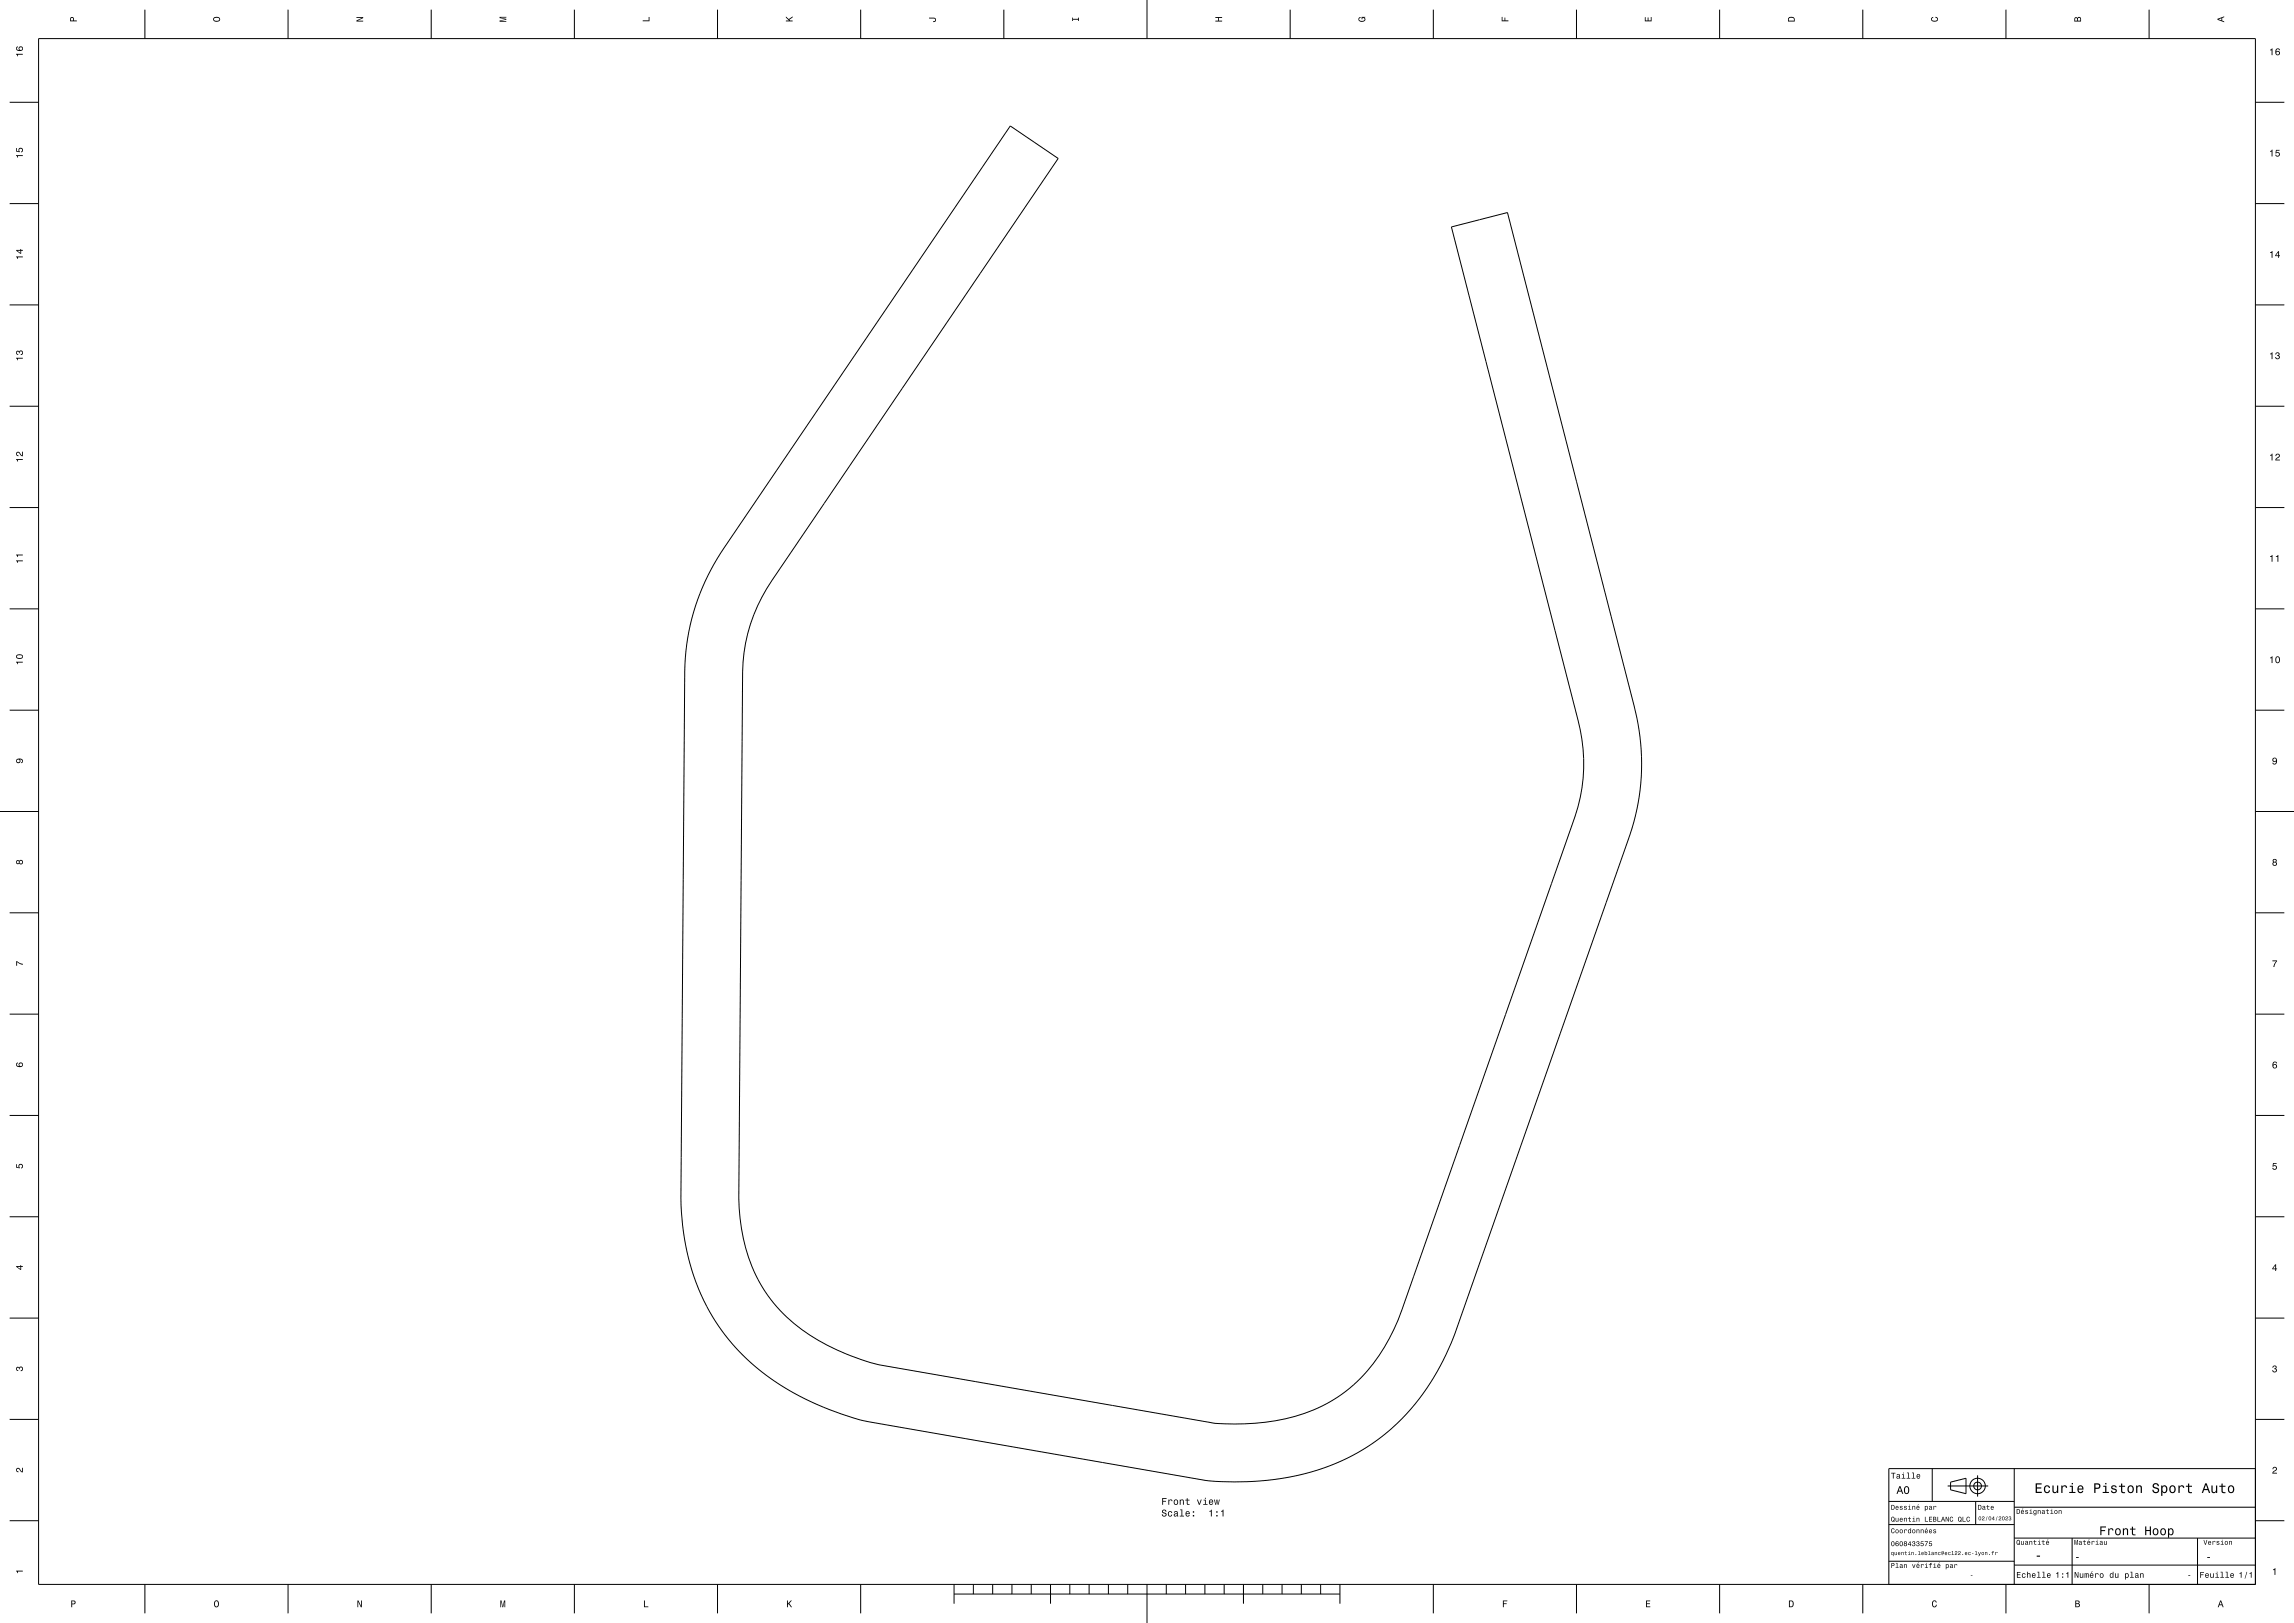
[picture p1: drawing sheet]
<svg xmlns="http://www.w3.org/2000/svg" width="1189mm" height="841mm" viewBox="0 0 1189 841" stroke-linecap="round" stroke-linejoin="round" font-family="sans-serif">
<g fill="none" stroke="#000" stroke-width=".52">
<path d="M75 5v15M149 5v15M223 5v15M298 5v15M372 5v15M446 5v15M520 5v15M595 0v20M669 5v15M743 5v15M817 5v15M891 5v15"/>
<path d="M965 5v15M1040 5v15M1114 5v15M20 20h1149v801h-1149zM5 53h15M1169 53h15M524 65l24 17-148 219a87 87 0 0 0-15 53l-2 264a84 84 0 0 0 21 61 107 107 0 0 0 60 30l154 26a105 105 0 0 0 74-10 85 85 0 0 0 35-46l88-252a88 88 0 0 0 1-60l-64-249 29-8 66 256a116 116 0 0 1-4 71l-88 252a121 121 0 0 1-34 51l-8 7-7 5-9 4-9 4-10 3-10 2-10 2-12 1a123 123 0 0 1-30-2l-157-28a135 135 0 0 1-32-9l-11-5-9-5-8-5-8-6-7-7-7-7-5-8-5-8a114 114 0 0 1-13-43l-1-14 2-273a119 119 0 0 1 25-72zM5 106h15M1169 106h15M5 158h15M1169 158h15M5 211h15"/>
<path d="M1169 211h15M5 263h15M1169 263h15M5 315h15M1169 315h15M5 368h15M1169 368h15M0 421h20M1169 421h20M5 473h15M1169 473h15M5 526h15"/>
<path d="M1169 526h15M5 578h15M1169 578h15M5 631h15M1169 631h15M5 683h15M1169 683h15M5 735h15M1169 735h15M979 778h65M1002 761v17M1009 770h21"/>
<path d="M1011 768l8-2v8l-8-2zM1024 778v12M1025 765v11M1044 761v60M1169 761h-190v60M5 788h15M979 790h65M1044 797h125M1044 781h125M1074 797v24M1139 797v24M1169 788h15"/>
<path d="M979 809h65M1044 811h125M75 821v15M149 821v15M223 821v15M298 821v15M372 821v15M446 821v15M494 826h200M494 821v10M505 821v5M515 821v5"/>
<path d="M524 821v5M535 821v5M544 821v10M554 821v5M565 821v5M574 821v5M584 821v5M595 821v20M604 821v5M615 821v5M625 821v5M634 821v5"/>
<path d="M645 821v10M655 821v5M664 821v5M675 821v5M685 821v5M694 821v10M743 821v15M817 821v15M891 821v15M965 821v15M1040 821v15M1114 821v15"/>
<circle cx="1025" cy="770" r="2"/>
<circle cx="1025" cy="770" r="4"/>
</g>
<g fill="#000">
<path d="M37 9l-1 2h4h-2v-2zM37 9h1v2h-1z" fill-rule="evenodd"/>
<path d="M111 9a1.7 1.7 0 0 0 1 2 1.7 1.7 0 0 0 2-2h-1zM111 10a1.3 1.3 0 0 1 2-1 1.3 1.3 0 0 1 0 2h-2z" fill-rule="evenodd"/>
<path d="M185 9h3l-3 2h3h-3l3-2h-3z" fill-rule="evenodd"/>
<path d="M259 9h3h-3l3 1-3 1h3h-3l3-1-3-1z" fill-rule="evenodd"/>
<path d="M333 11h3v-2h1v2h-4z" fill-rule="evenodd"/>
<path d="M407 9l2 1 2-2-2 2 2 1h-4h2z" fill-rule="evenodd"/>
<path d="M482 9h2a1.2 1.2 0 0 1 1 1 1.2 1.2 0 0 1-1 1 .7 .7 0 0 0 1-1 .7 .7 0 0 0-1 0h-2z" fill-rule="evenodd"/>
<path d="M556 9v1h3v-1v2v-1h-3v1z" fill-rule="evenodd"/>
<path d="M630 9h3h-1v2h1h-3h1v-2h-1z" fill-rule="evenodd"/>
<path d="M704 9h1v1a1.2 1.2 0 0 0 1 1 1.2 1.2 0 0 0 1-2h-1v1v-1h2h-1h1a1.7 1.7 0 0 1-2 2 1.7 1.7 0 0 1-2-2z" fill-rule="evenodd"/>
<path d="M778 9h1v2h1v-2v2h2h-4z" fill-rule="evenodd"/>
<path d="M853 9v2h1v-2v2h2v-2v2h-3z" fill-rule="evenodd"/>
<path d="M927 9v2h3v-2zM927 9h2l1 2h-3z" fill-rule="evenodd"/>
<path d="M1001 9h1l-1 1a1.3 1.3 0 0 0 2 1 1.3 1.3 0 0 0 1-2h-1h1a1.6 1.6 0 0 1-1 2 1.6 1.6 0 0 1-2-2z" fill-rule="evenodd"/>
<path d="M1075 9v2h4v-1a1 1 0 0 0-1-1 1 1 0 0 0-1 0zM1076 10l1 1h-1zM1077 9h1v2h-1z" fill-rule="evenodd"/>
<path d="M1149 10l4 2-1-1v-2l1-1zM1150 10l1-1v2z" fill-rule="evenodd"/>
<path d="M8 28l1 1v-1h3zM9 24a1.6 1.6 0 0 0 1 3 1.8 1.8 0 0 0 2-3 1.2 1.2 0 0 0-2 0 1.2 1.2 0 0 0 0 2l-1-1v-1zM10 25a1 1 0 0 1 2 0 1 1 0 0 1-2 0z" fill-rule="evenodd"/>
<path d="M1177 26v3h1v-4zM1180 25a1.6 1.6 0 0 0-1 3 1.6 1.6 0 0 0 3 0l-1-1h-1v-1h1h1l-1-1zM1180 28a.7 .7 0 0 1 1 0 .7 .7 0 0 1-1 0z" fill-rule="evenodd"/>
<path d="M8 80l1 2v-1h3v-1zM8 77v2h2a1 1 0 0 1 0-2 .9 .9 0 0 1 1 0v2a1.2 1.2 0 0 0 1-2 1.2 1.2 0 0 0-2 0 1.2 1.2 0 0 0 0 1h-1z" fill-rule="evenodd"/>
<path d="M1177 78v1v2h1v-3zM1180 78l-1 2a1.1 1.1 0 0 1 2-1 1 1 0 0 1 0 2l-2-1a1.2 1.2 0 0 0 2 1 1.2 1.2 0 0 0 1-1 1.2 1.2 0 0 0-2-1v-1h2z" fill-rule="evenodd"/>
<path d="M8 133l1 1v-1h3zM8 130l3 1v-1h1l-1-1v1zM9 130h2v1z" fill-rule="evenodd"/>
<path d="M1177 131v3h1v-4zM1181 130l-2 3h2v1l1-2h-1v-2zM1181 131v1h-1z" fill-rule="evenodd"/>
<path d="M8 185l1 2v-1h3v-1zM9 182l-1 1 1 1v-1a.6 .6 0 0 1 0-1 .7 .7 0 0 1 1 1 .7 .7 0 0 1 1-1 .7 .7 0 0 1 1 1 .7 .7 0 0 1-1 1 1.2 1.2 0 0 0 1-2 1.2 1.2 0 0 0-2 0z" fill-rule="evenodd"/>
<path d="M1177 183v1v2h1v-3zM1180 183l-1 1h1a.6 .6 0 0 1 0-1 .6 .6 0 0 1 1 0 .6 .6 0 0 1 0 1h-1a.7 .7 0 0 1 1 1 .7 .7 0 0 1-1 1 .7 .7 0 0 1 0-1h-1a1.1 1.1 0 0 0 2 1 1.1 1.1 0 0 0 0-2 1 1 0 0 0 0-1 1 1 0 0 0-1 0z" fill-rule="evenodd"/>
<path d="M8 238l1 1v-1h3zM9 234l-1 2h1h1a.8 .8 0 0 1-1-1 .8 .8 0 0 1 1-1 .8 .8 0 0 1 0 1l2 1v-2h-1v2a1.5 1.5 0 0 0-2-2z" fill-rule="evenodd"/>
<path d="M1177 236v3h1v-4zM1180 235l-1 1h1a.8 .8 0 0 1 1 0 .8 .8 0 0 1-1 1l-1 2h3v-1h-2a1.4 1.4 0 0 0 2-2 1.3 1.3 0 0 0-2-1z" fill-rule="evenodd"/>
<path d="M8 290l1 2v-1h3v-1zM8 287l1 2v-1h3v-1z" fill-rule="evenodd"/>
<path d="M1177 288v1v2h1v-3zM1180 288v1v2h1v-3z" fill-rule="evenodd"/>
<path d="M8 343l1 1v-1h3zM9 339l-1 1a1.7 1.7 0 0 0 2 1 1.7 1.7 0 0 0 2-1l-1-1zM9 340a1.3 1.3 0 0 1 1-1 1.3 1.3 0 0 1 1 2h-2z" fill-rule="evenodd"/>
<path d="M1177 341v3h1v-4zM1180 341l-1 2 1 1a1.6 1.6 0 0 0 2-2 1.6 1.6 0 0 0-2-1zM1180 341a1.3 1.3 0 0 1 1 1 1.3 1.3 0 0 1-1 1z" fill-rule="evenodd"/>
<path d="M9 393a1.2 1.2 0 0 0-1 2 1.2 1.2 0 0 0 2 0 1.2 1.2 0 0 0 0-1h1v1a1.3 1.3 0 0 0 1-1 1.3 1.3 0 0 0-2-1zM9 394a.7 .7 0 0 1 1 0 .7 .7 0 0 1-1 0z" fill-rule="evenodd"/>
<path d="M1178 393a1.1 1.1 0 0 0 0 2 1.1 1.1 0 0 0 2 0 1 1 0 0 1-1 1 1 1 0 0 1-1-1 1.3 1.3 0 0 0 2 1 1.3 1.3 0 0 0 0-2l-1-1zM1178 394a1 1 0 0 1 2 0 1 1 0 0 1-2 0z" fill-rule="evenodd"/>
<path d="M9 446a1 1 0 0 0-1 1 1 1 0 0 0 2 0 1.1 1.1 0 0 0 2 1 1.1 1.1 0 0 0 0-2 1.1 1.1 0 0 0-2 0zM10 447a1 1 0 0 1 2 0 1 1 0 0 1-2 0zM9 447a.6 .6 0 0 1 1 0 .6 .6 0 0 1-1 0z" fill-rule="evenodd"/>
<path d="M1178 445v2a1.1 1.1 0 0 0 0 1 1.1 1.1 0 0 0 2 0 1.1 1.1 0 0 0 0-1 1 1 0 0 0 0-2 1 1 0 0 0-2 0zM1178 448a1 1 0 0 1 2 0 1 1 0 0 1-2 0zM1178 446a1 1 0 0 1 2 0 1 1 0 0 1-2 0z" fill-rule="evenodd"/>
<path d="M8 498l4 1v1l-3-1v1h-1z" fill-rule="evenodd"/>
<path d="M1178 498h2l-1 3h-1v-1l2-2h-2z" fill-rule="evenodd"/>
<path d="M9 551a1.6 1.6 0 0 0 1 2 1.6 1.6 0 0 0 2-2 1.2 1.2 0 0 0-2 0 1.2 1.2 0 0 0 0 1h-1v-1zM10 552a1 1 0 0 1 2 0 1 1 0 0 1-2 0z" fill-rule="evenodd"/>
<path d="M1178 550a1.6 1.6 0 0 0 0 3 1.6 1.6 0 0 0 2 0v-1h-2l1-1h1v-1zM1178 553a1 1 0 0 1 2 0 1 1 0 0 1-2 0z" fill-rule="evenodd"/>
<path d="M8 603l1 2h1a1.2 1.2 0 0 1 0-2 1.2 1.2 0 0 1 2 1 1.2 1.2 0 0 1-1 2v-1a.8 .8 0 0 0 0-1 .8 .8 0 0 0-1 0 .8 .8 0 0 0 0 1h-2z" fill-rule="evenodd"/>
<path d="M1178 603h2h-2v1a1.2 1.2 0 0 1 2 1 1.2 1.2 0 0 1-1 1 1.2 1.2 0 0 1-1-1 .8 .8 0 0 0 1 1 1 1 0 0 0 0-2 .8 .8 0 0 0-1 1z" fill-rule="evenodd"/>
<path d="M8 656l3 2v-2h1h-1zM9 656h2v2z" fill-rule="evenodd"/>
<path d="M1179 655l-1 3h1v1h1v-2v-2zM1179 656v1h-1z" fill-rule="evenodd"/>
<path d="M9 709h1a1.2 1.2 0 0 1 2 0 1.2 1.2 0 0 1-1 2v-1a.7 .7 0 0 0 1-1 .7 .7 0 0 0-1 0 .7 .7 0 0 0-1 1v-1a.6 .6 0 0 0-1 0 .6 .6 0 0 0 0 1h-1z" fill-rule="evenodd"/>
<path d="M1178 708a1 1 0 0 1 2 0 1 1 0 0 1 0 1 1.2 1.2 0 0 1-1 2 1.2 1.2 0 0 1-1-1 .7 .7 0 0 0 1 1 .7 .7 0 0 0 1-1 .7 .7 0 0 0-1-1 .6 .6 0 0 0 0-1 .7 .7 0 0 0-1 1z" fill-rule="evenodd"/>
<path d="M9 761a2.1 2.1 0 0 1 2 1v-1h1v2l-2-1a.7 .7 0 0 0-1-1 .7 .7 0 0 0 0 1 .7 .7 0 0 0 1 0l-1 1-1-1z" fill-rule="evenodd"/>
<path d="M602 776v4h1v-2h1h-1v-1h2v-1zM606 777v3v-2h2a.9 .9 0 0 0-1-1 .9 .9 0 0 0-1 0zM608 778a1.5 1.5 0 0 0 3 0 1.5 1.5 0 0 0-3 0zM609 778a1 1 0 0 1 2 0 1 1 0 0 1-2 0zM611 777v3l2-3v3h1v-2a.9 .9 0 0 0-1-1 .9 .9 0 0 0-1 0zM615 776v1l-1 1h1v2h2l-1-1v-1l1-1h-1zM620 777l1 3h1l1-3h-1v2l-1-2zM624 777l1 1v1l-1 1h2l-1-1v-2zM625 776v1zM627 777a1.3 1.3 0 0 0 0 2 1.3 1.3 0 0 0 2 0 .9 .9 0 0 1-1 0 .9 .9 0 0 1-1 0l2-1-1-1zM627 778l1-1v1h-1zM629 777l1 3 1-3 1 3v-3l-1 2v-2l-1 2z" fill-rule="evenodd"/>
<path d="M980 780v2h1a1.3 1.3 0 0 0 1-1 1.3 1.3 0 0 0-1-1zM981 780a1 1 0 0 1 1 1 1 1 0 0 1-1 1zM983 781a1 1 0 0 0 0 1 1 1 0 0 0 1 0h-1v-1h1zM983 781h1h-1zM985 780v1l1 1h-1a.7 .7 0 0 0 1 0 .7 .7 0 0 0 0-1h-1h1v-1zM987 780v1l1 1h-1a.7 .7 0 0 0 1 0 .7 .7 0 0 0 0-1h-1h1v-1zM989 780l1 2h-1h2h-1v-2zM991 780v2l1-1 1 1v-1zM994 781a1 1 0 0 0-1 1 1 1 0 0 0 2 0h-1v-1h1zM994 781h1h-1zM998 780v3v-1a.9 .9 0 0 0 1-1 .9 .9 0 0 0-1 0zM998 781a.7 .7 0 0 1 1 0 .7 .7 0 0 1-1 0zM1000 780v1h1a.7 .7 0 0 0-1 1h1v-2zM1000 782a.5 .5 0 0 1 1 0 .5 .5 0 0 1-1 0zM1002 780v2l1-1h1z" fill-rule="evenodd"/>
<path d="M980 763l1 1v2v-2l1-1zM983 764v1l1-1v1a.8 .8 0 0 0-1 0 .8 .8 0 0 0 1 1h1v-2zM983 765a.5 .5 0 0 1 1 0 .5 .5 0 0 1-1 0zM986 764v2h2h-1v-2zM986 763h1zM988 763h1v3h-1h2h-1v-3zM991 763h1v3h-1h2h-1v-3zM994 764a1.1 1.1 0 0 0-1 2 1.1 1.1 0 0 0 2 0v-1a.8 .8 0 0 1-1 1 .8 .8 0 0 1 0-1h1v-1zM994 764h1v1h-1z" fill-rule="evenodd"/>
<path d="M984 770l-1 4h1v-1h2v1l-1-4zM985 771v1h-1zM987 771v2l1 1a1.8 1.8 0 0 0 2-2 1.8 1.8 0 0 0-3-1zM988 771a1.5 1.5 0 0 1 1 1 1.5 1.5 0 0 1-1 2l-1-2z" fill-rule="evenodd"/>
<path d="M1025 780v2h1a1.3 1.3 0 0 0 1-1 1.3 1.3 0 0 0-1-1zM1026 780a1 1 0 0 1 1 1 1 1 0 0 1-1 1zM1028 780v1a.7 .7 0 0 0-1 1 .7 .7 0 0 0 1 0h1v-2zM1028 782a.5 .5 0 0 1 1 0 .5 .5 0 0 1-1 0zM1030 780v1v1h1h-1v-1l1-1zM1032 781a1 1 0 0 0 0 1 1 1 0 0 0 1 0h-1v-1h1zM1032 781h1h-1z" fill-rule="evenodd"/>
<path d="M1055 769v5h3v-1h-2v-2h2h-2v-2h2zM1060 770a1.9 1.9 0 0 0 0 3 1.9 1.9 0 0 0 2 0l1-1h-1v1a1.2 1.2 0 0 1-2-1 1.2 1.2 0 0 1 2-1h1l-1-1zM1064 770v2a1.3 1.3 0 0 0 1 2 1.3 1.3 0 0 0 1-1v1h1v-4h-1v3h-1h-1v-3zM1068 770v4h1v-4h1l1 1a1.3 1.3 0 0 0-1-1 1.3 1.3 0 0 0-1 0zM1073 770h1v3h-2v1h4v-1h-2v-3zM1074 768v1v-1zM1077 770a1.9 1.9 0 0 0 0 3 1.9 1.9 0 0 0 3 0h-2l-1-1h3l-1-2h-1zM1078 770h1v1h-2zM1085 769v5h1v-2a1.6 1.6 0 0 0 3-1 1.6 1.6 0 0 0-2-2zM1086 769h1a.9 .9 0 0 1 1 1 .9 .9 0 0 1-1 1h-1zM1090 770h1v3h-1v1h3v-1h-1v-3zM1091 768v1h1v-1zM1095 770h-1a2 2 0 0 0 3 2 .9 .9 0 0 1-1 1 .9 .9 0 0 1-1-1h-1a1.4 1.4 0 0 0 2 2 1.4 1.4 0 0 0 1-2l-2-1a.8 .8 0 0 1 1-1 .8 .8 0 0 1 0 1h1l-1-1zM1099 769v1h-1h1l1 3 1 1v-1h-1v-1v-2h1h-1v-1zM1103 770a1.9 1.9 0 0 0 0 3 1.9 1.9 0 0 0 3 0v-1a1.7 1.7 0 0 0-1-2 1.7 1.7 0 0 0-2 0zM1104 771v-1a1.3 1.3 0 0 1 1 2 1.3 1.3 0 0 1-1 1zM1107 770v4h1v-3l1-1 1 1v3v-3a1.3 1.3 0 0 0-1-1 1.3 1.3 0 0 0-1 0zM1116 769a1.8 1.8 0 0 0 0 2 1.8 1.8 0 0 0 2 1 1.1 1.1 0 0 1-1 1 1.1 1.1 0 0 1-1-1 1.7 1.7 0 0 0 1 2 1.7 1.7 0 0 0 2-2 1.7 1.7 0 0 0-2-1 1 1 0 0 1 0-2 1 1 0 0 1 1 0 1 1 0 0 1 0 1h1v-1h-1zM1120 770v5h1v-2a1.8 1.8 0 0 0 2-1 1.8 1.8 0 0 0-2-2zM1121 771v-1a1.4 1.4 0 0 1 2 2 1.3 1.3 0 0 1-2 1zM1125 770a1.9 1.9 0 0 0 0 3 1.9 1.9 0 0 0 3 0v-1a1.7 1.7 0 0 0-1-2 1.7 1.7 0 0 0-2 0zM1125 771l1-1a1.3 1.3 0 0 1 1 2 1.3 1.3 0 0 1-2 1zM1129 770v4h1v-4h1l1 1a1.3 1.3 0 0 0-1-1 1.3 1.3 0 0 0-1 0zM1134 769v1h-1h1v3l2 1v-1h-1v-1v-2h1h-1v-1zM1143 769l-2 5h1v-2h2l1 2h1l-2-5zM1143 769l1 3h-1zM1146 770v2a1.3 1.3 0 0 0 1 2 1.3 1.3 0 0 0 2-1v1v-4l-1 3h-1v-3zM1151 769v1h-1h1l1 3 1 1v-1h-1v-1v-2h1h-1v-1zM1155 770a1.9 1.9 0 0 0 0 3 1.9 1.9 0 0 0 3 0v-1a1.7 1.7 0 0 0-1-2 1.7 1.7 0 0 0-2 0zM1156 771v-1a1.3 1.3 0 0 1 1 2 1.3 1.3 0 0 1-1 1z" fill-rule="evenodd"/>
<path d="M1178 760a1.2 1.2 0 0 1 2 1 1.2 1.2 0 0 1-1 1l-1 1h2v1h-2l1-2a.7 .7 0 0 0 1-1 .7 .7 0 0 0-1-1 .7 .7 0 0 0-1 1z" fill-rule="evenodd"/>
<path d="M603 782a1.8 1.8 0 0 0 1 3 .8 .8 0 0 1-1 0h-1a1.3 1.3 0 0 0 2 1 1.3 1.3 0 0 0 1-2 1.3 1.3 0 0 0-2 0 .7 .7 0 0 1 0-1 .7 .7 0 0 1 1 0v-1zM606 783a1.3 1.3 0 0 0-1 2 1.3 1.3 0 0 0 2 0h1a1 1 0 0 1-2 0 .9 .9 0 0 1 0-1 1 1 0 0 1 2 0l-1-1zM609 783l-1 1 2-1v1a1.1 1.1 0 0 0-2 1 1 1 0 0 0 1 1l2-1-1-2zM609 785a.6 .6 0 0 1 1 0 .6 .6 0 0 1-1 0zM612 782v1v2l-1 1h3l-1-1v-3zM615 783a1.3 1.3 0 0 0 0 2 1.3 1.3 0 0 0 1 0h1a.9 .9 0 0 1-1 0 .9 .9 0 0 1-1 0l2-1-1-1zM615 784l1-1v1h-1zM618 785v1h1v-1zM618 783v1h1v-1z" fill-rule="evenodd"/>
<path d="M627 783h1v3v-4zM630 785v1h1v-1zM630 783v1h1v-1zM633 783h1v3v-4z" fill-rule="evenodd"/>
<path d="M980 799l1 2a1.2 1.2 0 0 0 1-1 1.2 1.2 0 0 0-2-1zM981 799a.8 .8 0 0 1 1 1 .8 .8 0 0 1-1 1zM983 799a1.1 1.1 0 0 0-1 2 1.1 1.1 0 0 0 2 0v-1h-1v-1h1zM983 800a.5 .5 0 0 1 1 0 .5 .5 0 0 1-1 0zM985 799v2a1.2 1.2 0 0 0 1-1 1.2 1.2 0 0 0-1-1zM985 799a.8 .8 0 0 1 1 1 .8 .8 0 0 1-1 1zM987 799v1a.8 .8 0 0 0 0 1 .8 .8 0 0 0 1 0 .8 .8 0 0 0 0-1 .7 .7 0 0 0 0-1 .7 .7 0 0 0-1 0zM987 800a.5 .5 0 0 1 1 0 .5 .5 0 0 1-1 0zM987 799a.5 .5 0 0 1 1 0 .5 .5 0 0 1-1 0zM990 799l-1 2h1l1-1zM990 799v1h-1zM991 799h1v1v1l-1-1a.8 .8 0 0 0 1 1 .8 .8 0 0 0 0-1 .7 .7 0 0 0 0-1 .7 .7 0 0 0-1 0zM993 799h1v1h1l-1 1-1-1a.8 .8 0 0 0 1 1 .8 .8 0 0 0 1-1 .7 .7 0 0 0 0-1 1 1 0 0 0-2 0zM996 799l-1 1a1 1 0 0 1 2 0 .7 .7 0 0 1-1 1 .7 .7 0 0 1-1-1 .9 .9 0 0 0 1 1 .9 .9 0 0 0 1-1 .9 .9 0 0 0-1 0v-1h1zM998 799h1l-1 2 1-2zM1000 799v1a.7 .7 0 0 1 1 0 .7 .7 0 0 1 0 1 .7 .7 0 0 1-1-1 .9 .9 0 0 0 1 1 .9 .9 0 0 0 0-1 .9 .9 0 0 0-1 0v-1h1z" fill-rule="evenodd"/>
<path d="M980 787a1.1 1.1 0 0 0 2 0 1.1 1.1 0 0 0-2 0zM981 786l1 1-1 1a1.1 1.1 0 0 1-1-1 1.1 1.1 0 0 1 1-1zM982 787l1 1h1v-1l-1 1zM985 787a1 1 0 0 0 0 1 1 1 0 0 0 1 0h-1h1v-1zM985 787h1h-1zM987 787v1l1-1v1v-1zM989 786v1l1 1v1v-1v-1zM991 787l1 1h-1h2h-1v-1zM993 787v1l1-1 1 1v-1zM998 786v2h1h-1zM1000 786v2h1h-1v-1h1h-1v-1h1zM1002 786v2h1a.7 .7 0 0 0 1 0 .7 .7 0 0 0-1-1v-1zM1002 786l1 1h-1zM1002 787h1v1h-1zM1004 786v2h2h-1zM1007 786l-1 2h1h1zM1007 786v1zM1008 786v2l1-2 1 2v-2v2zM1011 786a1.2 1.2 0 0 0-1 2 1.2 1.2 0 0 0 2 0 .8 .8 0 0 1-1 0 .8 .8 0 0 1 0-1 .8 .8 0 0 1 1 0v-1zM1015 787a1.1 1.1 0 0 0 2 0 1.1 1.1 0 0 0-2 0zM1016 786v1v1a1.1 1.1 0 0 1-1-1 1.1 1.1 0 0 1 1-1zM1017 786v2h2h-1zM1019 786a1.2 1.2 0 0 0 0 2 1.2 1.2 0 0 0 2 0 .8 .8 0 0 1-1 0 .8 .8 0 0 1 0-1 .8 .8 0 0 1 1 0l-1-1z" fill-rule="evenodd"/>
<path d="M980 792a1.2 1.2 0 0 0 0 2 1.2 1.2 0 0 0 2 0 .8 .8 0 0 1-1 0 .8 .8 0 0 1 0-1 .8 .8 0 0 1 1 0l-1-1zM982 794a1 1 0 0 0 2 0 1 1 0 0 0-2 0zM983 793a.7 .7 0 0 1 1 0 .7 .7 0 0 1-1 0zM985 794a1 1 0 0 0 1 0 1 1 0 0 0-1 0zM985 793a.7 .7 0 0 1 1 0 .7 .7 0 0 1-1 0zM987 793v1v-1h1zM989 793a.9 .9 0 0 0 0 1 .9 .9 0 0 0 1 0h1v-2l-1 1zM989 793a.7 .7 0 0 1 1 0 .7 .7 0 0 1-1 0zM991 794a1 1 0 0 0 2 0 1 1 0 0 0-2 0zM991 793a1 1 0 0 1 2 0 1 1 0 0 1-2 0zM993 793v1l1-1 1 1v-1zM996 793v1v-1l1 1v-1zM999 792h-1zM998 793a1 1 0 0 0 0 1 1 1 0 0 0 1 0h-1h1v-1zM998 793h1h-1zM1000 793a1 1 0 0 0 0 1 1 1 0 0 0 1 0h-1h1v-1zM1000 793h1h-1zM1002 793l1 1h-1a.7 .7 0 0 0 1 1 1 1 0 0 0 0-2h-1h1z" fill-rule="evenodd"/>
<path d="M1026 786v2a.9 .9 0 0 0 1-1 .9 .9 0 0 0-1-1zM1026 786h1l-1 2zM1027 786h1l-1 2h2h-1v-1a.7 .7 0 0 0 0-1 .7 .7 0 0 0-1 0zM1030 786l-1 2zM1031 786v2a.9 .9 0 0 0 1-1 .9 .9 0 0 0-1-1zM1031 786h1l-1 2zM1033 786l-1 1 2 1zM1033 786v1zM1035 786l-1 2zM1036 786h1l-1 2h1h-1l1-1a.7 .7 0 0 0 0-1 .7 .7 0 0 0-1 0zM1038 786v2a.9 .9 0 0 0 1-1 .9 .9 0 0 0-1-1zM1038 786h1l-1 2zM1040 786h-1h1l-1 2h2h-1l1-1a.7 .7 0 0 0-1-1zM1041 786h1v1v1l-1-1a.7 .7 0 0 0 1 1 .7 .7 0 0 0 0-1v-1z" fill-rule="evenodd"/>
<path d="M1045 782v2h1a1.3 1.3 0 0 0 1-1 1.3 1.3 0 0 0-1-1zM1046 782a1 1 0 0 1 1 1 1 1 0 0 1-1 1zM1048 783a1 1 0 0 0 0 1 1 1 0 0 0 1 0h-1h1v-1zM1048 783h1h-1zM1050 783l1 1h-1a.7 .7 0 0 0 1 1 1 1 0 0 0 0-2h-1h1zM1052 783v1h1v-1zM1052 782h1zM1054 783a.9 .9 0 0 0 0 1 .9 .9 0 0 0 1 0v1h-1a.8 .8 0 0 0 1 0 .8 .8 0 0 0 1-1v-1zM1054 783a1 1 0 0 1 2 0 1 1 0 0 1-2 0zM1056 783v1l1-1 1 1v-1zM1059 783h-1h1a.7 .7 0 0 0-1 1 .7 .7 0 0 0 1 1l1-1v-1zM1061 782l-1 1h1v1l1 1-1-1v-1h1zM1063 783v1h1v-1zM1063 782h1zM1065 784a1 1 0 0 0 2 0 1 1 0 0 0-2 0zM1065 783a.7 .7 0 0 1 1 0 .7 .7 0 0 1-1 0zM1067 783v1l1-1 1 1-1-1z" fill-rule="evenodd"/>
<path d="M1089 791v4v-2h2h-2v-1h3v-1zM1093 792v3l1-2v-1l1 1a1.1 1.1 0 0 0 0-1 1.1 1.1 0 0 0-2 1zM1097 792a1.7 1.7 0 0 0 0 3 1.7 1.7 0 0 0 2 0v-3h-1zM1097 793v-1a1.4 1.4 0 0 1 2 2 1.2 1.2 0 0 1-2 1zM1100 792v3h1v-2l1-1v1v2h1v-2a1.1 1.1 0 0 0-1-1 1.1 1.1 0 0 0-1 1zM1105 791v1h-1v1h1v2l2 1-1-2v-1h1v-1h-1v-1zM1112 791v4v-2h2v2h1v-4h-1v2h-2v-2zM1116 792a1.7 1.7 0 0 0 0 3 1.7 1.7 0 0 0 3 0l-1-3h-1zM1117 793v-1a1.2 1.2 0 0 1 1 2 1.2 1.2 0 0 1-1 1zM1120 792a1.7 1.7 0 0 0 0 3 1.7 1.7 0 0 0 3 0l-1-3h-1zM1120 793l1-1a1.2 1.2 0 0 1 1 2 1.2 1.2 0 0 1-2 1zM1124 792v5v-2a1.6 1.6 0 0 0 3-1 1.6 1.6 0 0 0-3-1zM1125 793v-1a1.2 1.2 0 0 1 1 2 1.2 1.2 0 0 1-1 1z" fill-rule="evenodd"/>
<path d="M1142 798l1 2 1-2-1 2zM1145 799a1 1 0 0 0 0 1 1 1 0 0 0 1 0h-1h1v-1zM1145 799h1h-1zM1147 799v1v-1h1zM1149 799l1 1h-1a.7 .7 0 0 0 1 1 1 1 0 0 0 0-2h-1h1zM1151 799l1 1h-1h2h-1v-1zM1153 800a1 1 0 0 0 2 0 1 1 0 0 0-2 0zM1153 799a1 1 0 0 1 2 0 1 1 0 0 1-2 0zM1155 799v1l1-1 1 1v-1z" fill-rule="evenodd"/>
<path d="M8 814h4h-3v1z" fill-rule="evenodd"/>
<path d="M980 810v2l1-1a.8 .8 0 0 0 1 0 .8 .8 0 0 0-1-1zM981 810v1zM983 810v2h-1h2h-1v-2zM985 811h1a.7 .7 0 0 0-1 1 .7 .7 0 0 0 0 1l1-1v-1zM985 812a.5 .5 0 0 1 1 0 .5 .5 0 0 1-1 0zM987 811v1l1-1v1v-1zM991 811l1 1 1-1-1 1zM994 811a1 1 0 0 0-1 1 1 1 0 0 0 2 0h-1h1v-1zM994 811h1h-1zM996 811v1v-1h1zM998 811v1h1v-1zM998 810h1zM1000 811l1 1v-1v-1zM1002 811l1 1h-1h2h-1v-1zM1004 811a1 1 0 0 0 0 1 1 1 0 0 0 2 0h-1h-1h2v-1zM1005 811h-1zM1009 811v2v-1a.9 .9 0 0 0 1-1 .9 .9 0 0 0-1 0zM1009 812a.7 .7 0 0 1 1 0 .7 .7 0 0 1-1 0zM1011 811h1a.7 .7 0 0 0-1 1 .7 .7 0 0 0 0 1l1-1v-1zM1011 812a.5 .5 0 0 1 1 0 .5 .5 0 0 1-1 0zM1013 811v1v-1h1z" fill-rule="evenodd"/>
<path d="M980 804a.8 .8 0 0 0 0 1 .8 .8 0 0 0 1 1v-2zM980 805a.5 .5 0 0 1 1 0 .5 .5 0 0 1-1 0zM982 804v2h1v-2v2zM984 804a1 1 0 0 0 0 2 .8 .8 0 0 0 1 0l-1-1h1v-1zM984 805h1zM985 804v2l1-2 1 2v-2zM988 804h-1h1v2v-1v-1zM989 804v2h1v-2zM991 804v2v-2l1 2v-2zM993 805v1zM994 804l1 2h-1h1v-2zM996 804a1 1 0 0 0 0 2 .8 .8 0 0 0 1 0l-1-1h1v-1zM996 805h1zM998 804v2a.7 .7 0 0 0 1-1 .7 .7 0 0 0-1-1zM998 805a.5 .5 0 0 1 1 0 .5 .5 0 0 1-1 0zM999 804l1 2h-1h2h-1v-2zM1001 804v1h1h-1v1h1v-2zM1001 805a.5 .5 0 0 1 1 0 .5 .5 0 0 1-1 0zM1003 804v2v-2l1 2v-2zM1005 804a1 1 0 0 0 0 2 .8 .8 0 0 0 1-1h-1h1v-1zM1006 805a1 1 0 0 0 2 0 1 1 0 0 0-2 0zM1007 805v-1v1zM1008 804a1 1 0 0 0 0 2 .8 .8 0 0 0 1 0l-1-1h1v-1zM1008 805h1zM1010 804a1 1 0 0 0 0 2 .8 .8 0 0 0 1-1h-1h1v-1zM1012 804v2h-1h2h-1v-2zM1013 804h1l-1 2h2h-2l1-2zM1015 804h1l-1 2h1h-1l1-2zM1017 805v1zM1019 804a1.1 1.1 0 0 0-1 2 1 1 0 0 0 2 0l-1-1h1v-1zM1020 804a1 1 0 0 0 0 2 .8 .8 0 0 0 1-1h-1h1v-1zM1022 805h1zM1024 804v2h1h-1v-2zM1025 804l1 2h-1h1l1-2-1 2zM1027 805a1 1 0 0 0 2 0 1 1 0 0 0-2 0zM1027 805a.5 .5 0 0 1 1 0 .5 .5 0 0 1-1 0zM1029 804v2l1-2v2v-2zM1031 805v1zM1032 804l1 2v-2zM1034 804v2l1-1v-1z" fill-rule="evenodd"/>
<path d="M1021 816h1z" fill-rule="evenodd"/>
<path d="M1045 815v3h2l-1-1v-1h1h-1v-1h1zM1048 815a1.1 1.1 0 0 0 0 2 1.1 1.1 0 0 0 2 0 .8 .8 0 0 1-1 0 .8 .8 0 0 1 0-1 .8 .8 0 0 1 1 0l-1-1zM1051 814v4l1-2v2v-2a.8 .8 0 0 0 0-1 .8 .8 0 0 0-1 1zM1053 815a1.1 1.1 0 0 0 0 2 1.1 1.1 0 0 0 2 0 .8 .8 0 0 1-1 0l1-1v-1zM1054 816h1h-1zM1056 814l1 1v2l-1 1h2l-1-1v-3zM1059 814v1v2l-1 1h2v-1v-3zM1061 815a1.1 1.1 0 0 0 0 2 1.1 1.1 0 0 0 2 0 .8 .8 0 0 1-1 0 .8 .8 0 0 1-1 0l2-1-1-1zM1062 816h-1z" fill-rule="evenodd"/>
<path d="M1045 799a1.1 1.1 0 0 0 2 0 1.1 1.1 0 0 0-2 0zM1046 798l1 1-1 1a1.1 1.1 0 0 1-1-1 1.1 1.1 0 0 1 1-1zM1047 799l1 1h1v-1l-1 1zM1050 799h1a.7 .7 0 0 0-1 1 .7 .7 0 0 0 0 1l1-1v-1zM1050 800a.5 .5 0 0 1 1 0 .5 .5 0 0 1-1 0zM1052 799v1l1-1v1v-1zM1054 798v1l1 1v1v-1v-1zM1056 799l1 1h-1h2h-1v-1zM1059 798l-1 1h1v1l1 1-1-1v-1h1zM1061 799a1 1 0 0 0 0 1 1 1 0 0 0 1 0h-1h1v-1zM1061 799h1h-1z" fill-rule="evenodd"/>
<path d="M1056 806h1v1h-1z" fill-rule="evenodd"/>
<path d="M1066 815l1 3v-3zM1069 817v1v-1zM1069 815v1v-1zM1071 815h1v3v-3z" fill-rule="evenodd"/>
<path d="M1075 798v2v-2l1 2 1-2v2v-2l-1 2v-2zM1078 799a.7 .7 0 0 0-1 1 .7 .7 0 0 0 1 1l1-1v-1zM1078 800a.5 .5 0 0 1 1 0 .5 .5 0 0 1-1 0zM1080 798v1v1l1 1-1-1v-1h1zM1083 798h-1zM1082 799a1 1 0 0 0 0 1 1 1 0 0 0 1 0h-1h1v-1zM1082 799h1h-1zM1084 799v1l1-1h1zM1086 799l1 1h-1h2h-1v-1zM1089 799h-1h1a.7 .7 0 0 0-1 1 .7 .7 0 0 0 1 1l1-1v-1zM1091 799v1h1v-1l-1 1z" fill-rule="evenodd"/>
<path d="M1075 815v3l1-3 1 3v-3v2zM1078 815v2a.8 .8 0 0 0 1 1 .8 .8 0 0 0 0-1l1 1v-3l-1 2zM1080 815v3l1-3v3l1-3 1 3-1-3zM1084 814v1l1-1zM1083 815a1.1 1.1 0 0 0 0 2 1.1 1.1 0 0 0 2 0 .8 .8 0 0 1-1 0l1-1v-1zM1084 816h1h-1zM1086 815v3v-2h2a.8 .8 0 0 0-1-1 .8 .8 0 0 0-1 1zM1088 816a1.5 1.5 0 0 0 3 0 1.5 1.5 0 0 0-3 0zM1089 816a.8 .8 0 0 1 1 0 .8 .8 0 0 1-1 0zM1094 815a1.1 1.1 0 0 0-1 2 1.1 1.1 0 0 0 2 0v1v-4v2zM1094 816a.8 .8 0 0 1 1 0 .8 .8 0 0 1-1 0zM1096 815v2a.8 .8 0 0 0 1 1 .8 .8 0 0 0 1-1v1v-3l-1 2zM1101 815v3l1-1a1.1 1.1 0 0 0 1-1 1.1 1.1 0 0 0-1 0zM1102 816a.8 .8 0 0 1 1 0 .8 .8 0 0 1-1 0zM1104 814l1 1v2l-1 1h2l-1-1v-3zM1107 815v1h1a.8 .8 0 0 0-1 0 1 1 0 0 0 0 2h2l-1-2v-1zM1107 817a.5 .5 0 0 1 1 0 .5 .5 0 0 1-1 0zM1109 815v3l1-2 1 2v-2a.8 .8 0 0 0 0-1 .8 .8 0 0 0-1 1z" fill-rule="evenodd"/>
<path d="M1076 807h1h-1z" fill-rule="evenodd"/>
<path d="M1134 816l1 1z" fill-rule="evenodd"/>
<path d="M1140 815l1 3v-2h1h-1v-1h1zM1143 815a1.1 1.1 0 0 0 0 2 1.1 1.1 0 0 0 2 0 .8 .8 0 0 1-1 0 .8 .8 0 0 1-1 0l2-1-1-1zM1144 816h-1zM1146 815v2a.8 .8 0 0 0 0 1 .8 .8 0 0 0 1-1v1v-3l-1 2zM1148 815l1 1v1l-1 1h2l-1-1v-2zM1149 814v1zM1151 814l1 1v2l-1 1h2l-1-1v-3zM1154 814v1v2l-1 1h2v-1v-3zM1156 815a1.1 1.1 0 0 0 0 2 1.1 1.1 0 0 0 2 0 .8 .8 0 0 1-1 0 .8 .8 0 0 1-1 0l2-1-1-1zM1157 816h-1z" fill-rule="evenodd"/>
<path d="M1144 807h1h-1z" fill-rule="evenodd"/>
<path d="M1161 815l1 3v-3zM1164 814l-1 4zM1166 815h1v3v-3z" fill-rule="evenodd"/>
<path d="M1178 813h1v3v-2z" fill-rule="evenodd"/>
<path d="M37 829v4v-2a1.1 1.1 0 0 0 2 0 1.1 1.1 0 0 0-1-2zM37 830h2v1h-2z" fill-rule="evenodd"/>
<path d="M111 830a1.7 1.7 0 0 0 0 2 1.7 1.7 0 0 0 2 0 1.7 1.7 0 0 0 1-2 1.7 1.7 0 0 0-3 0zM112 830a1.3 1.3 0 0 1 1 1 1.3 1.3 0 0 1-1 1l-1-1z" fill-rule="evenodd"/>
<path d="M185 829h1l1 3v-3h1v4h-1l-1-3v3h-1z" fill-rule="evenodd"/>
<path d="M259 829h1l1 3v-3h1v4l-1-3v3h-1v-3l-1 3z" fill-rule="evenodd"/>
<path d="M334 829v3h2v1h-2z" fill-rule="evenodd"/>
<path d="M408 829v2l2-2-1 2 2 2-2-2-1 2z" fill-rule="evenodd"/>
<path d="M779 829h2v1h-2v1h2h-2v2z" fill-rule="evenodd"/>
<path d="M853 829h2v1h-1v1h1h-1v1h1v1h-2z" fill-rule="evenodd"/>
<path d="M927 829v4h1a1.8 1.8 0 0 0 2-2 1.8 1.8 0 0 0-2-2zM928 830a1.3 1.3 0 0 1 1 1 1.3 1.3 0 0 1-1 1z" fill-rule="evenodd"/>
<path d="M1002 830l1-1 1 1h-1a1.3 1.3 0 0 0-1 1 1.3 1.3 0 0 0 1 1h1l-1 1a1.7 1.7 0 0 1-2-1 1.7 1.7 0 0 1 1-2z" fill-rule="evenodd"/>
<path d="M1076 829v4h1a1 1 0 0 0 1-1 1 1 0 0 0-1-1l1-1zM1076 830h1l-1 1zM1076 831h1a.7 .7 0 0 1 1 1 .6 .6 0 0 1-1 0h-1z" fill-rule="evenodd"/>
<path d="M1151 829l-2 4 1-1h2l1 1-2-4zM1151 830l1 1h-2z" fill-rule="evenodd"/>
</g>
</svg>
